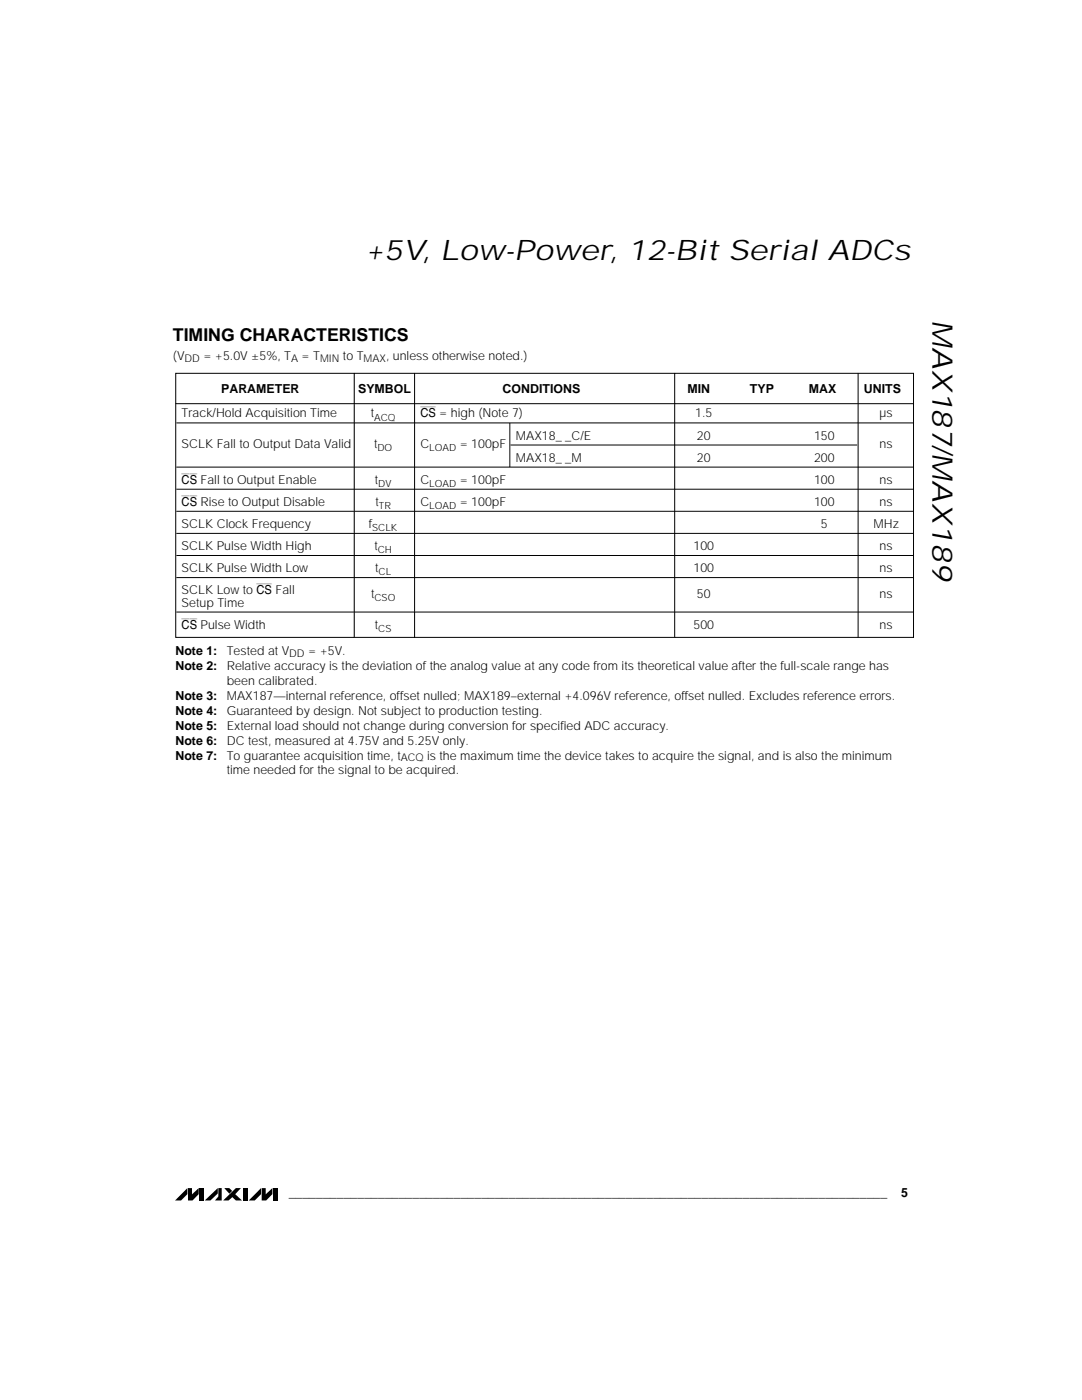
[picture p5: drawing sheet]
<svg xmlns="http://www.w3.org/2000/svg" width="216mm" height="279mm" viewBox="0 0 216 279" stroke-linecap="round" stroke-linejoin="round" font-family="sans-serif">
<defs><g id="words">
<g font-size="5.7">
<text x="72.9" y="51.8">+5V, Low-Power, 12-Bit Serial ADCs</text>
<text x="186.1" y="63.9" transform="rotate(90 186.1 63.9)">MAX187/MAX189</text>
</g>
<text font-size="3.5" x="34.5" y="68.1">TIMING CHARACTERISTICS</text>
<g font-size="2.5">
<text x="34.5" y="71.9">(V</text>
<text x="40.6" y="71.9">= +5.0V ±5%, T</text>
<text x="60.2" y="71.9">= T</text>
<text x="68.4" y="71.9">to T</text>
<text x="77" y="71.9">, unless otherwise noted.)</text>
<text x="36.2" y="83.3">Track/Hold Acquisition Time</text>
<text x="44.1" y="78.4">PARAMETER</text>
<text x="71.5" y="78.4">SYMBOL</text>
<text x="74" y="83.3">t</text>
<text x="83.9" y="83.3">CS = high (Note 7)</text>
<text x="100.3" y="78.4">CONDITIONS</text>
<text x="137.2" y="78.4">MIN</text>
<text x="138.7" y="83.3">1.5</text>
<text x="149.6" y="78.4">TYP</text>
<text x="161.4" y="78.4">MAX</text>
<text x="172.4" y="78.4">UNITS</text>
<text x="175.5" y="83.3">µs</text>
<text x="36.2" y="89.5">SCLK Fall to Output Data Valid</text>
<text x="74.7" y="89.5">t</text>
<text x="83.9" y="89.5">C</text>
<text x="91.7" y="89.5">= 100pF</text>
<text x="102.9" y="87.7">MAX18_ _C/E</text>
<text x="139.1" y="87.7">20</text>
<text x="162.4" y="87.7">150</text>
<text x="175.5" y="89.5">ns</text>
<text x="102.9" y="92.1">MAX18_ _M</text>
<text x="139.1" y="92.1">20</text>
<text x="162.4" y="92.1">200</text>
<text x="36.2" y="96.5">CS Fall to Output Enable</text>
<text x="36.2" y="100.9">CS Rise to Output Disable</text>
<text x="74.8" y="96.5">t</text>
<text x="74.9" y="100.9">t</text>
<text x="83.9" y="96.5">C</text>
<text x="83.9" y="100.9">C</text>
<text x="91.7" y="96.5">= 100pF</text>
<text x="91.7" y="100.9">= 100pF</text>
<text x="162.4" y="96.5">100</text>
<text x="162.4" y="100.9">100</text>
<text x="175.5" y="96.5">ns</text>
<text x="175.5" y="100.9">ns</text>
<text x="36.2" y="105.4">SCLK Clock Frequency</text>
<text x="73.6" y="105.4">f</text>
<text x="163.8" y="105.4">5</text>
<text x="174.3" y="105.4">MHz</text>
<text x="36.2" y="109.8">SCLK Pulse Width High</text>
<text x="74.7" y="109.8">t</text>
<text x="138.4" y="109.8">100</text>
<text x="175.5" y="109.8">ns</text>
<text x="36.2" y="118.6">SCLK Low to CS Fall</text>
<text x="36.2" y="114.2">SCLK Pulse Width Low</text>
<text x="74" y="119.3">t</text>
<text x="74.9" y="114.2">t</text>
<text x="138.4" y="114.2">100</text>
<text x="139.1" y="119.3">50</text>
<text x="175.5" y="119.3">ns</text>
<text x="175.5" y="114.2">ns</text>
<text x="36.2" y="121.1">Setup Time</text>
<text x="36.2" y="125.5">CS Pulse Width</text>
<text x="74.8" y="125.5">t</text>
<text x="138.4" y="125.5">500</text>
<text x="175.5" y="125.5">ns</text>
<text x="35" y="130.8">Note 1:</text>
<text x="45.2" y="130.8">Tested at V</text>
<text x="61.5" y="130.8">= +5V.</text>
<text x="35" y="133.8">Note 2:</text>
<text x="45.2" y="133.8">Relative accuracy is the deviation of the analog value at any code from its theoretical value after the full-scale range has</text>
<text x="45.2" y="136.7">been calibrated.</text>
<text x="35" y="139.7">Note 3:</text>
<text x="35" y="142.7">Note 4:</text>
<text x="45.2" y="139.7">MAX187—internal reference, offset nulled; MAX189–external +4.096V reference, offset nulled. Excludes reference errors.</text>
<text x="45.2" y="142.7">Guaranteed by design. Not subject to production testing.</text>
<text x="35" y="145.6">Note 5:</text>
<text x="35" y="148.6">Note 6:</text>
<text x="45.2" y="145.6">External load should not change during conversion for specified ADC accuracy.</text>
<text x="45.2" y="148.6">DC test, measured at 4.75V and 5.25V only.</text>
<text x="35" y="151.6">Note 7:</text>
<text x="45.2" y="154.5">time needed for the signal to be acquired.</text>
<text x="45.2" y="151.6">To guarantee acquisition time, t</text>
<text x="85.2" y="151.6">is the maximum time the device takes to acquire the signal, and is also the minimum</text>
<text x="57.6" y="238.9">_______________________________________________________________________________________</text>
<text x="179.8" y="238.9">5</text>
</g>
<g font-size="2.1">
<text x="36.8" y="72.2">DD</text>
<text x="58.1" y="72.2">A</text>
<text x="63.9" y="72.2">MIN</text>
<text x="72.6" y="72.2">MAX</text>
<text x="57.7" y="131.1">DD</text>
<text x="80" y="151.9">ACQ</text>
</g>
<g font-size="2">
<text x="74.7" y="83.9">ACQ</text>
<text x="75.3" y="90.1">DO</text>
<text x="85.7" y="90.1">LOAD</text>
<text x="75.5" y="97.2">DV</text>
<text x="75.6" y="101.6">TR</text>
<text x="85.7" y="97.2">LOAD</text>
<text x="85.7" y="101.6">LOAD</text>
<text x="74.3" y="106">SCLK</text>
<text x="75.4" y="110.4">CH</text>
<text x="74.7" y="119.9">CSO</text>
<text x="75.5" y="114.8">CL</text>
<text x="75.5" y="126.1">CS</text>
</g>
</g></defs>
<path d="M37.4 237.1v1.2l-1.3 1.3h-1.2zM37.5 237.1h.8v1.3l1.4-1.3v1.2l-1.3 1.3h-.9zM39.8 237.1h.8v2.5h-.8zM40.9 239.6l2.6-2.5-.1 1.1-1.4 1.4zM43.6 237.1h.6v2.5h-1.3l.7-.8zM44.8 237.1h1l.5 .6-.5 .5zM44.5 239.6l2.6-2.5h1l-1.2 1.2 1.4 1.3h-1.2l-.7-.7-.8 .7zM48.6 237.1h.8v2.5h-.8zM52.1 237.1v1.2l-1.3 1.3h-1.2zM52.2 237.1h.8v1.3l1.4-1.3v1.2l-1.3 1.3h-.9zM54.5 237.1h.8v2.5h-.8z" fill="#000"/>
<g fill="none" stroke="#000" stroke-width=".2">
<path d="M35.1 74.5h147.2v52.7h-147.2zM70.7 74.4v52.9M82.7 74.4v52.9M134.6 74.4v52.9M171.2 74.4v52.9M35 80.6h147.3M35.2 84.4h147.1M35.2 93.2h147.1M35.2 97.6h147.1M101.7 84.4v8.8M101.9 88.8h69.2M35.2 102h147.1"/>
<path d="M35.2 106.5h147.1M35.2 110.9h147.1M35.2 115.3h147.1M35.2 122.1h147.1"/>
</g>
<use href="#words"/>
</svg>
